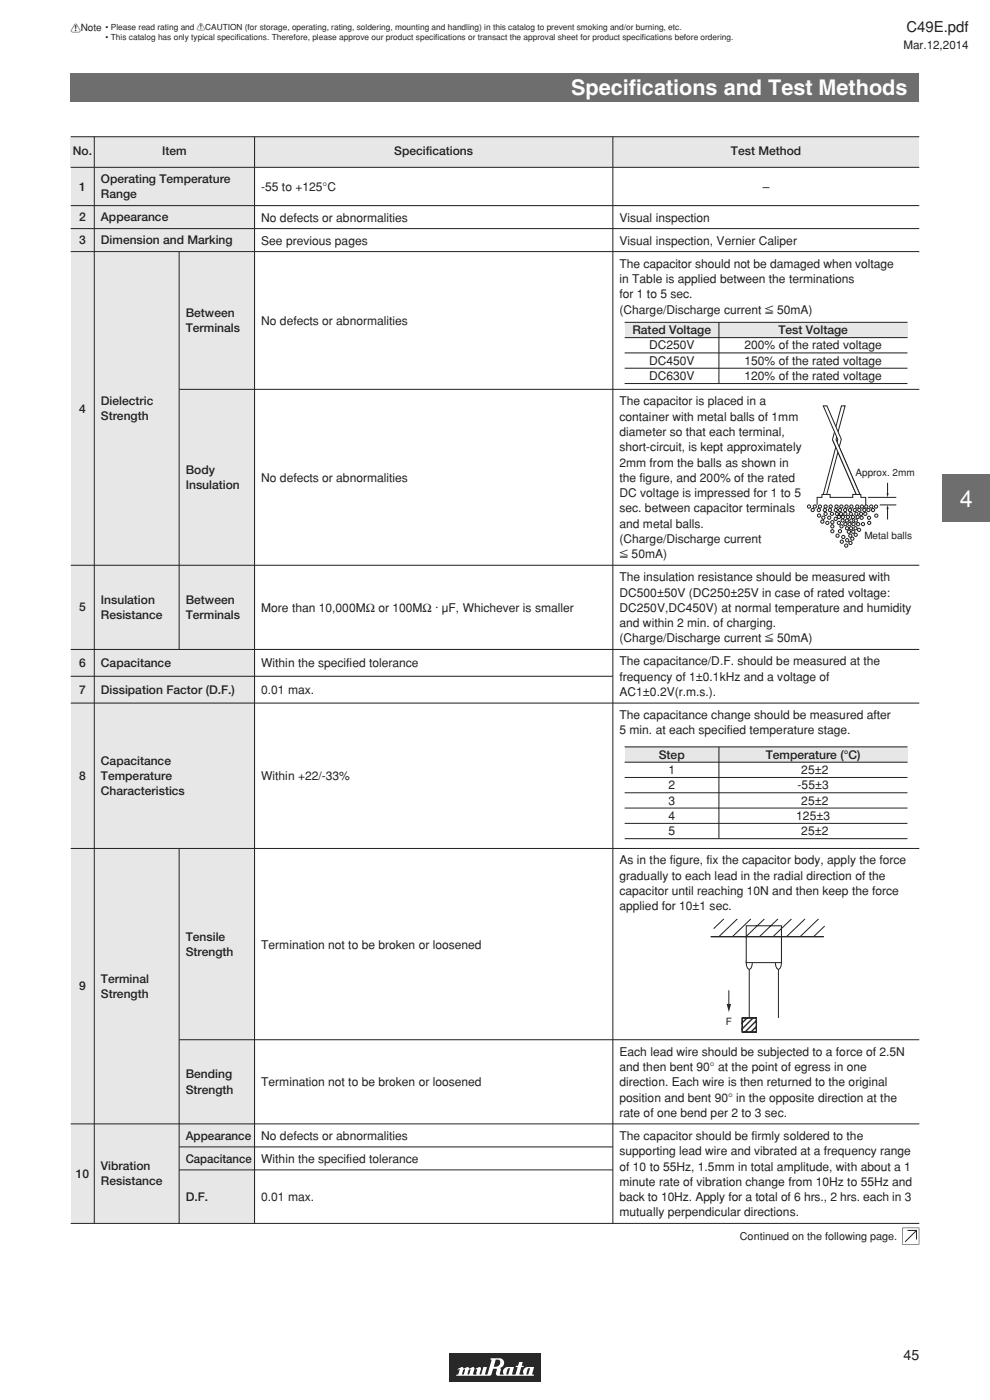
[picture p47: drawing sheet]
<svg xmlns="http://www.w3.org/2000/svg" width="210mm" height="297mm" viewBox="0 0 210 297" stroke-linecap="round" stroke-linejoin="round" font-family="sans-serif">
<defs><g id="words">
<text font-size="4.9" fill="#fff" x="203.6" y="107.5">4</text>
<g font-size="4.6" fill="#fff">
<text x="121.1" y="20.1">Specif</text>
<text x="133.4" y="20.1">i cations and Test Methods</text>
</g>
<text font-size="3.2" fill="#231f20" x="192.3" y="6.8">C49E.pdf</text>
<text font-size="3" fill="#231f20" x="191.7" y="288.6">45</text>
<g font-size="2.6" fill="#231f20">
<text x="15.5" y="33">No.</text>
<text x="34.4" y="33">Item</text>
<text x="83.6" y="33">Specifications</text>
<text x="155" y="33">Test Method</text>
<text x="16.8" y="40.4">1</text>
<text x="21.4" y="38.8">Operating Temperature</text>
<text x="55.4" y="40.5">-55 to +125°C</text>
<text x="161.8" y="40.5">–</text>
<text x="16.8" y="46.9">2</text>
<text x="21.4" y="46.9">Appearance</text>
<text x="21.4" y="42.1">Range</text>
<text x="55.4" y="47">No defects or abnormalities</text>
<text x="131.4" y="47">Visual inspection</text>
<text x="16.8" y="51.8">3</text>
<text x="21.4" y="51.8">Dimension and Marking</text>
<text x="55.4" y="51.9">See previous pages</text>
<text x="131.4" y="51.9">Visual inspection, Vernier Caliper</text>
<text x="131.4" y="56.8">The capacitor should not be damaged when voltage</text>
<text x="131.4" y="60">in Table is applied between the terminations</text>
<text x="131.4" y="63.3">for 1 to 5 sec.</text>
<text x="39.4" y="67.2">Between</text>
<text x="39.4" y="70.5">Terminals</text>
<text x="55.4" y="69">No defects or abnormalities</text>
<text x="131.4" y="66.5">(Charge/Discharge current V 50mA)</text>
<text x="134.2" y="70.9">Rated Voltage</text>
<text x="165.1" y="70.9">Test Voltage</text>
<text x="137.7" y="74.1">DC250V</text>
<text x="137.7" y="77.4">DC450V</text>
<text x="157.9" y="74.1">200% of the rated voltage</text>
<text x="157.9" y="77.4">150% of the rated voltage</text>
<text x="137.7" y="80.6">DC630V</text>
<text x="157.9" y="80.6">120% of the rated voltage</text>
<text x="16.8" y="87.5">4</text>
<text x="21.4" y="85.9">Dielectric</text>
<text x="21.4" y="89.1">Strength</text>
<text x="131.4" y="86">The capacitor is placed in a</text>
<text x="131.4" y="89.2">container with metal balls of 1mm</text>
<text x="131.4" y="92.5">diameter so that each terminal,</text>
<text x="131.4" y="95.7">short-circuit, is kept approximately</text>
<text x="39.4" y="100.5">Body</text>
<text x="131.4" y="99">2mm from the balls as shown in</text>
<text x="39.4" y="103.8">Insulation</text>
<text x="55.4" y="102.2">No defects or abnormalities</text>
<text x="131.4" y="102.2">the figure, and 200% of the rated</text>
<text x="131.4" y="105.5">DC voltage is impressed for 1 to 5</text>
<text x="131.4" y="108.7">sec. between capacitor terminals</text>
<text x="131.4" y="112">and metal balls.</text>
<text x="131.4" y="115.2">(Charge/Discharge current</text>
<text x="131.4" y="118.4">V 50mA)</text>
<text x="131.4" y="123.3">The insulation resistance should be measured with</text>
<text x="16.8" y="129.7">5</text>
<text x="21.4" y="128.1">Insulation</text>
<text x="21.4" y="131.3">Resistance</text>
<text x="39.4" y="128.1">Between</text>
<text x="39.4" y="131.3">Terminals</text>
<text x="55.4" y="129.9">More than 10,000MΩ or 100MΩ · μF, Whichever is smaller</text>
<text x="131.4" y="126.6">DC500±50V (DC250±25V in case of rated voltage:</text>
<text x="131.4" y="129.8">DC250V,DC450V) at normal temperature and humidity</text>
<text x="131.4" y="133">and within 2 min. of charging.</text>
<text x="131.4" y="136.3">(Charge/Discharge current V 50mA)</text>
<text x="16.8" y="141.5">6</text>
<text x="21.4" y="141.5">Capacitance</text>
<text x="55.4" y="141.6">Within the specified tolerance</text>
<text x="131.4" y="141.2">The capacitance/D.F. should be measured at the</text>
<text x="16.8" y="147.2">7</text>
<text x="21.4" y="147.2">Dissipation Factor (D.F.)</text>
<text x="55.4" y="147.3">0.01 max.</text>
<text x="131.4" y="144.4">frequency of 1±0.1kHz and a voltage of</text>
<text x="131.4" y="147.7">AC1±0.2V(r.m.s.).</text>
<text x="131.4" y="152.5">The capacitance change should be measured after</text>
<text x="131.4" y="155.8">5 min. at each specified temperature stage.</text>
<text x="139.8" y="160.9">Step</text>
<text x="162.4" y="160.9">Temperature (°C)</text>
<text x="16.8" y="165.5">8</text>
<text x="21.4" y="162.2">Capacitance</text>
<text x="21.4" y="165.5">Temperature</text>
<text x="55.4" y="165.5">Within +22/-33%</text>
<text x="141.8" y="164.2">1</text>
<text x="141.8" y="167.4">2</text>
<text x="169.2" y="167.4">-55±3</text>
<text x="170" y="164.2">25±2</text>
<text x="21.4" y="168.7">Characteristics</text>
<text x="141.8" y="170.7">3</text>
<text x="141.8" y="173.9">4</text>
<text x="168.9" y="173.9">125±3</text>
<text x="170" y="170.7">25±2</text>
<text x="141.8" y="177.2">5</text>
<text x="170" y="177.2">25±2</text>
<text x="131.4" y="183.4">As in the figure, fix the capacitor body, apply the force</text>
<text x="131.4" y="186.6">gradually to each lead in the radial direction of the</text>
<text x="131.4" y="189.9">capacitor until reaching 10N and then keep the force</text>
<text x="131.4" y="193.1">applied for 10±1 sec.</text>
<text x="39.4" y="199.5">Tensile</text>
<text x="39.4" y="202.8">Strength</text>
<text x="55.4" y="201.3">Termination not to be broken or loosened</text>
<text x="21.4" y="208.5">Terminal</text>
<text x="16.8" y="210.1">9</text>
<text x="21.4" y="211.7">Strength</text>
<text x="131.4" y="224">Each lead wire should be subjected to a force of 2.5N</text>
<text x="131.4" y="227.2">and then bent 90° at the point of egress in one</text>
<text x="39.4" y="228.8">Bending</text>
<text x="39.4" y="232">Strength</text>
<text x="55.4" y="230.5">Termination not to be broken or loosened</text>
<text x="131.4" y="230.5">direction. Each wire is then returned to the original</text>
<text x="131.4" y="233.7">position and bent 90° in the opposite direction at the</text>
<text x="131.4" y="237">rate of one bend per 2 to 3 sec.</text>
<text x="39.4" y="241.7">Appearance</text>
<text x="55.4" y="241.8">No defects or abnormalities</text>
<text x="131.4" y="241.8">The capacitor should be firmly soldered to the</text>
<text x="131.4" y="245.1">supporting lead wire and vibrated at a frequency range</text>
<text x="16.1" y="249.9">10</text>
<text x="21.4" y="248.2">Vibration</text>
<text x="21.4" y="251.5">Resistance</text>
<text x="39.4" y="246.6">Capacitance</text>
<text x="55.4" y="246.7">Within the specified tolerance</text>
<text x="131.4" y="248.3">of 10 to 55Hz, 1.5mm in total amplitude, with about a 1</text>
<text x="131.4" y="251.6">minute rate of vibration change from 10Hz to 55Hz and</text>
<text x="39.4" y="254.7">D.F.</text>
<text x="55.4" y="254.8">0.01 max.</text>
<text x="131.4" y="254.8">back to 10Hz. Apply for a total of 6 hrs., 2 hrs. each in 3</text>
<text x="131.4" y="258.1">mutually perpendicular directions.</text>
</g>
<text font-size="2.5" fill="#231f20" x="191.6" y="10.3">Mar.12,2014</text>
<text font-size="2.3" fill="#231f20" x="156.9" y="263">Continued on the following page.</text>
<g font-size="2.1" fill="#231f20">
<text x="15" y="6.7">!Note</text>
<text x="181.5" y="101">Approx. 2mm</text>
<text x="183.3" y="114.2">Metal balls</text>
<text x="154" y="217.4">F</text>
</g>
<g font-size="1.8" fill="#231f20">
<text x="22.4" y="6.4">• Please read rating and !CAUTION (for storage, operating, rating, soldering, mounting and handling) in this catalog to prevent smoking and/or burning, etc.</text>
<text x="22.4" y="8.5">• This catalog has only typical specifcations. Therefore, please approve our product specif</text>
<text x="50.2" y="8.5">i</text>
<text x="92.3" y="8.5">i cations or transact the approval sheet for product specif</text>
<text x="136.2" y="8.5">i cations before ordering.</text>
</g>
</g></defs>
<path d="M15 15.5h180v6h-180z" fill="#6d6e70"/>
<path d="M15 238.4h39v21.1h-39z" fill="#e6e7e8"/>
<path d="M20 238.4v21.1M38 238.4v4.9M54 238.4v4.9M130 238.4v21.1M15 259.5h180" fill="none" stroke="#231f20" stroke-width=".21"/>
<path d="M15 180h39v58.4h-39z" fill="#e6e7e8"/>
<path d="M20 180v58.4M38 180v40.6M54 180v40.6M130 180v40.6M15 238.4h180" fill="none" stroke="#231f20" stroke-width=".21"/>
<path d="M15 149.2h39v30.8h-39z" fill="#e6e7e8"/>
<path d="M20 149.2v30.8M54 149.2v30.8M130 149.2v30.8M15 180h180" fill="none" stroke="#231f20" stroke-width=".21"/>
<path d="M15 143.5h39v5.7h-39z" fill="#e6e7e8"/>
<path d="M15 149.2h180M20 143.5v5.7M54 143.5v5.7M130 143.5v5.7" fill="none" stroke="#231f20" stroke-width=".21"/>
<path d="M15 137.8h39v5.7h-39z" fill="#e6e7e8"/>
<path d="M20 137.8v5.7M54 137.8v5.7M130 137.8v5.7h-115" fill="none" stroke="#231f20" stroke-width=".21"/>
<path d="M15 119.9h39v17.9h-39z" fill="#e6e7e8"/>
<path d="M20 119.9v17.9M38 119.9v17.9M54 119.9v17.9M130 119.9v17.9M15 137.8h180" fill="none" stroke="#231f20" stroke-width=".21"/>
<path d="M15 53.4h39v66.5h-39z" fill="#e6e7e8"/>
<path d="M20 53.4v66.5M38 53.4v29.2M54 53.4v29.2M130 53.4v29.2M15 119.9h180" fill="none" stroke="#231f20" stroke-width=".21"/>
<path d="M15 48.5h39v4.9h-39z" fill="#e6e7e8"/>
<path d="M15 53.4h180M20 48.5v4.9M54 48.5v4.9M130 48.5v4.9" fill="none" stroke="#231f20" stroke-width=".21"/>
<path d="M15 43.6h39v4.9h-39z" fill="#e6e7e8"/>
<path d="M15 48.5h180M20 43.6v4.9M54 43.6v4.9M130 43.6v4.9" fill="none" stroke="#231f20" stroke-width=".21"/>
<path d="M15 35.5h39v8.1h-39z" fill="#e6e7e8"/>
<path d="M20 35.5v8.1M54 35.5v8.1M130 35.5v8.1M15 43.6h180" fill="none" stroke="#231f20" stroke-width=".21"/>
<path d="M15 29h180v6.5h-180z" fill="#e6e7e8"/>
<path d="M15 29h180M15 35.5h180M20 29v6.5M54 29v6.5M130 29v6.5" fill="none" stroke="#231f20" stroke-width=".21"/>
<path d="M191.5 260.5h3.4v3.4h-3.4zM191.4 260.4v3.6h3.6v-3.6z" fill="#231f20"/>
<path d="M54 82.6v37.3M130 82.6v37.3M178.5 86.1h.8l-2 7.1 5.2 11.9-.7 .1-5.2-12zM195 82.6h-157v37.3M54 220.6v17.8M130 220.6v17.8M195 220.6h-157v17.8M38 248.2h92M54 243.3v16.3M130 243.3h-92v16.3M192.5 261h1.9v1.9M194.4 261l-2.4 2.5" fill="none" stroke="#231f20" stroke-width=".21"/>
<path d="M174.6 86.1h.8l3.1 7.1-3.2 12-.7-.1 3.1-11.9z" fill="#fff"/>
<path d="M174.6 86.1h.8l3.1 7.1-3.2 12-.7-.1 3.1-11.9z" fill="none" stroke="#231f20" stroke-width=".21"/>
<path d="M176.6 93.3l.7-.1 5.2 11.9-.7 .1z" fill="#fff"/>
<path d="M177.3 93.2l5.2 11.9-.7 .1-5.2-11.9" fill="none" stroke="#231f20" stroke-width=".21"/>
<path d="M173.3 105.5h1.1v-.6h1.7v.6h4.8v-.6h1.7v.6h1v1.6h-10.3z" fill="#fff"/>
<g fill="none" stroke="#231f20" stroke-width=".21">
<path d="M173.3 107.1v-1.6h1.1v-.6h1.7v.6h4.8v-.6h1.7v.6h1v1.6M184.1 105.5h6M186.6 107.1h3.5M188.3 102.4v2.4"/>
<circle cx="171.6" cy="107.5" r=".34"/>
<circle cx="172.4" cy="108.2" r=".34"/>
<circle cx="172.8" cy="107.5" r=".34"/>
<circle cx="173.7" cy="108.2" r=".34"/>
<circle cx="173.7" cy="109.4" r=".34"/>
<circle cx="173.9" cy="107.5" r=".34"/>
<circle cx="174.4" cy="110.7" r=".34"/>
<circle cx="174.6" cy="109.8" r=".34"/>
<circle cx="175" cy="108.2" r=".34"/>
<circle cx="175.1" cy="109" r=".34"/>
<circle cx="175.1" cy="107.5" r=".34"/>
<circle cx="175.5" cy="110.9" r=".34"/>
<circle cx="175.9" cy="109.8" r=".34"/>
<circle cx="176" cy="108.2" r=".34"/>
<circle cx="176.2" cy="107.5" r=".34"/>
<circle cx="176.5" cy="109" r=".34"/>
<circle cx="176.6" cy="110.8" r=".34"/>
<circle cx="176.6" cy="111.7" r=".34"/>
<circle cx="176.6" cy="112.7" r=".34"/>
<circle cx="177.3" cy="110.1" r=".34"/>
<circle cx="177.3" cy="108.2" r=".34"/>
<circle cx="177.4" cy="107.5" r=".34"/>
<circle cx="177.5" cy="109" r=".34"/>
<circle cx="177.7" cy="113.6" r=".34"/>
<circle cx="177.9" cy="110.9" r=".34"/>
<circle cx="178" cy="109.7" r=".34"/>
<circle cx="178.2" cy="112.7" r=".34"/>
<circle cx="178.2" cy="108.2" r=".34"/>
<circle cx="178.4" cy="109" r=".34"/>
<circle cx="178.5" cy="107.5" r=".34"/>
<circle cx="178.5" cy="111.7" r=".34"/>
<circle cx="178.6" cy="114.9" r=".34"/>
<circle cx="178.7" cy="110.4" r=".34"/>
<circle cx="178.8" cy="109.7" r=".34"/>
<circle cx="178.9" cy="113.9" r=".34"/>
<circle cx="179.3" cy="108.2" r=".34"/>
<circle cx="179.3" cy="109" r=".34"/>
<circle cx="179.3" cy="111.2" r=".34"/>
<circle cx="179.5" cy="115.7" r=".34"/>
<circle cx="179.6" cy="107.5" r=".34"/>
<circle cx="179.6" cy="110.4" r=".34"/>
<circle cx="179.7" cy="112.1" r=".34"/>
<circle cx="179.7" cy="114.6" r=".34"/>
<circle cx="179.9" cy="109.7" r=".34"/>
<circle cx="180.1" cy="112.8" r=".34"/>
<circle cx="180.2" cy="111.2" r=".34"/>
<circle cx="180.3" cy="108.2" r=".34"/>
<circle cx="180.4" cy="113.6" r=".34"/>
<circle cx="180.4" cy="115.2" r=".34"/>
<circle cx="180.5" cy="109" r=".34"/>
<circle cx="180.5" cy="112.1" r=".34"/>
<circle cx="180.6" cy="110.4" r=".34"/>
<circle cx="180.6" cy="107.5" r=".34"/>
<circle cx="180.8" cy="114.3" r=".34"/>
<circle cx="180.9" cy="109.7" r=".34"/>
<circle cx="181" cy="112.8" r=".34"/>
<circle cx="181.1" cy="111.2" r=".34"/>
<circle cx="181.3" cy="108.2" r=".34"/>
<circle cx="181.5" cy="112.1" r=".34"/>
<circle cx="181.5" cy="113.5" r=".34"/>
<circle cx="181.5" cy="110.4" r=".34"/>
<circle cx="181.7" cy="109" r=".34"/>
<circle cx="181.8" cy="107.5" r=".34"/>
<circle cx="181.9" cy="109.7" r=".34"/>
<circle cx="182" cy="111.2" r=".34"/>
<circle cx="182.2" cy="112.4" r=".34"/>
<circle cx="182.3" cy="108.2" r=".34"/>
<circle cx="182.7" cy="109" r=".34"/>
<circle cx="182.8" cy="109.8" r=".34"/>
<circle cx="182.8" cy="107.5" r=".34"/>
<circle cx="183.1" cy="111.2" r=".34"/>
<circle cx="183.3" cy="108.2" r=".34"/>
<circle cx="183.5" cy="109" r=".34"/>
<circle cx="183.8" cy="107.5" r=".34"/>
<circle cx="184.2" cy="108.2" r=".34"/>
<circle cx="184.3" cy="109.8" r=".34"/>
<circle cx="184.4" cy="110.9" r=".34"/>
<circle cx="184.8" cy="107.5" r=".34"/>
<circle cx="185.2" cy="108.2" r=".34"/>
<circle cx="185.8" cy="107.5" r=".34"/>
<circle cx="185.9" cy="109.4" r=".34"/>
</g>
<path d="M188 104.7h.5l-.2 .8z" fill="#231f20"/>
<path d="M188.3 107.8v2.4" fill="none" stroke="#231f20" stroke-width=".21"/>
<path d="M188.3 107.1l.2 .9h-.5z" fill="#231f20"/>
<path d="M158.7 202.9l.2-.1a1.88 1.88 0 0 1 0 2.8 1.95 1.95 0 0 1-.2-2.7zM158.9 205.6v10.3M164.9 202.9l.2-.1a1.88 1.88 0 0 1 0 2.8 1.95 1.95 0 0 1-.2-2.7zM165.1 205.6v10.3" fill="none" stroke="#231f20" stroke-width=".21"/>
<path d="M158.3 196.4h7.5v7.8h-7.5z" fill="#fff"/>
<g fill="none" stroke="#231f20" stroke-width=".21">
<path d="M150.8 198.7h23.9M153.5 194.9l-2.1 2.1M156.4 194.9l-3.9 3.8M158.3 196.4h7.5v7.8h-7.5zM159.3 194.9l-3.9 3.8M162.1 194.9l-3.9 3.8M165 194.9l-3.9 3.8M167.9 194.9l-3.9 3.8M170.8 194.9l-4 3.8M173.6 194.9l-3.9 3.8M174.9 196.5l-2.3 2.2M154.6 210.1v3.2"/>
<path d="M157.4 215.9h3v3h-3zM157.4 215.9h1.1l-1.1 1.1zM157.4 217l1.1-1.1h1.2l-2.3 2.4zM157.4 218.3l2.3-2.4h.7v.6l-2.4 2.4h-.6zM158 218.9l2.4-2.4v1.3l-1.1 1.1zM160.4 217.8v1.1h-1.1z"/>
</g>
<path d="M154.1 213h1l-.5 1.7z" fill="#231f20"/>
<path d="M132.5 158.4h60v3.3h-60z" fill="#e6e7e8"/>
<path d="M132.5 158.4h60M152.5 158.4v19.5M132.5 161.7h60M132.5 164.9h60M132.5 168.2h60M132.5 171.4h60M132.5 174.7h60M132.5 177.9h60" fill="none" stroke="#231f20" stroke-width=".21"/>
<path d="M132.5 68.4h60v3.2h-60z" fill="#e6e7e8"/>
<path d="M132.5 71.6h60M132.5 74.9h60M132.5 78.1h60M132.5 68.4h60M152.5 68.4v13M132.5 81.4h60" fill="none" stroke="#231f20" stroke-width=".21"/>
<path d="M95.3 287h19.4v6h-19.4z" fill="#231f20"/>
<path d="M106.8 291.5h.1" fill="none" stroke="#231f20" stroke-width=".21"/>
<path d="M97.1 290.4l.9-.4 .5 .3-.5 1.1 .2 .2 .2-.1 .3-1h-.2v-.2l.8-.3 .2 .3h.2l-.3 .3-.2 .8 .2 .2 .2-.1 .2-1h-.2l.1-.2 .8-.3 .1 .4-.3 1.1 .2 .1h.5l.2-1.1h-.3v-.1l.8-.4 .3 .3-.3 1.1 .2 .2 .2-.1 .4-1.5h.7l-.3 1.5 .3 .1 .2-.1 .9-3-.3-.1 .1-.2 1.9-.1a1.05 1.05 0 0 1 .9 1 1.05 1.05 0 0 1-.8 1.1l.1 .4-.2 1 .8-.1a1.03 1.03 0 0 1 .9-1.5l1.3 .1-.2 .6h-.7v-.5l-.4 .2-.3 1.2h.4l.3-.9h.7l-.2 .8 .6 .1 .2-.1 .4-1.4-.4-.1v-.2l.5-.1 .2-.8 .8 .1-.2 .7 .4 .2-.5 .1-.4 1.5 .1 .1 .8-.1a1.03 1.03 0 0 1 .9-1.5l1.3 .1-.2 .5h-.7v-.4l-.4 .2-.3 1.2h.3l.4-1h.7l-.2 .9 .4 .1-.1 .2-7.4 .1a.48 .48 0 0 1-.6-.6l.2-.8-.5-.1 .1-.5h.2a.77 .77 0 0 0 .9-.7 .77 .77 0 0 0-.9-.7l-.5 1.4h.3l-.1 .5h-.3l-.3 1.2-.3 .2-7.2 .1v-.3l.4-.1 .3-1-.4 .1z" fill="#fff"/>
<path d="M200 100.7h10v10h-10z" fill="#6d6e70"/>
<use href="#words"/>
</svg>
